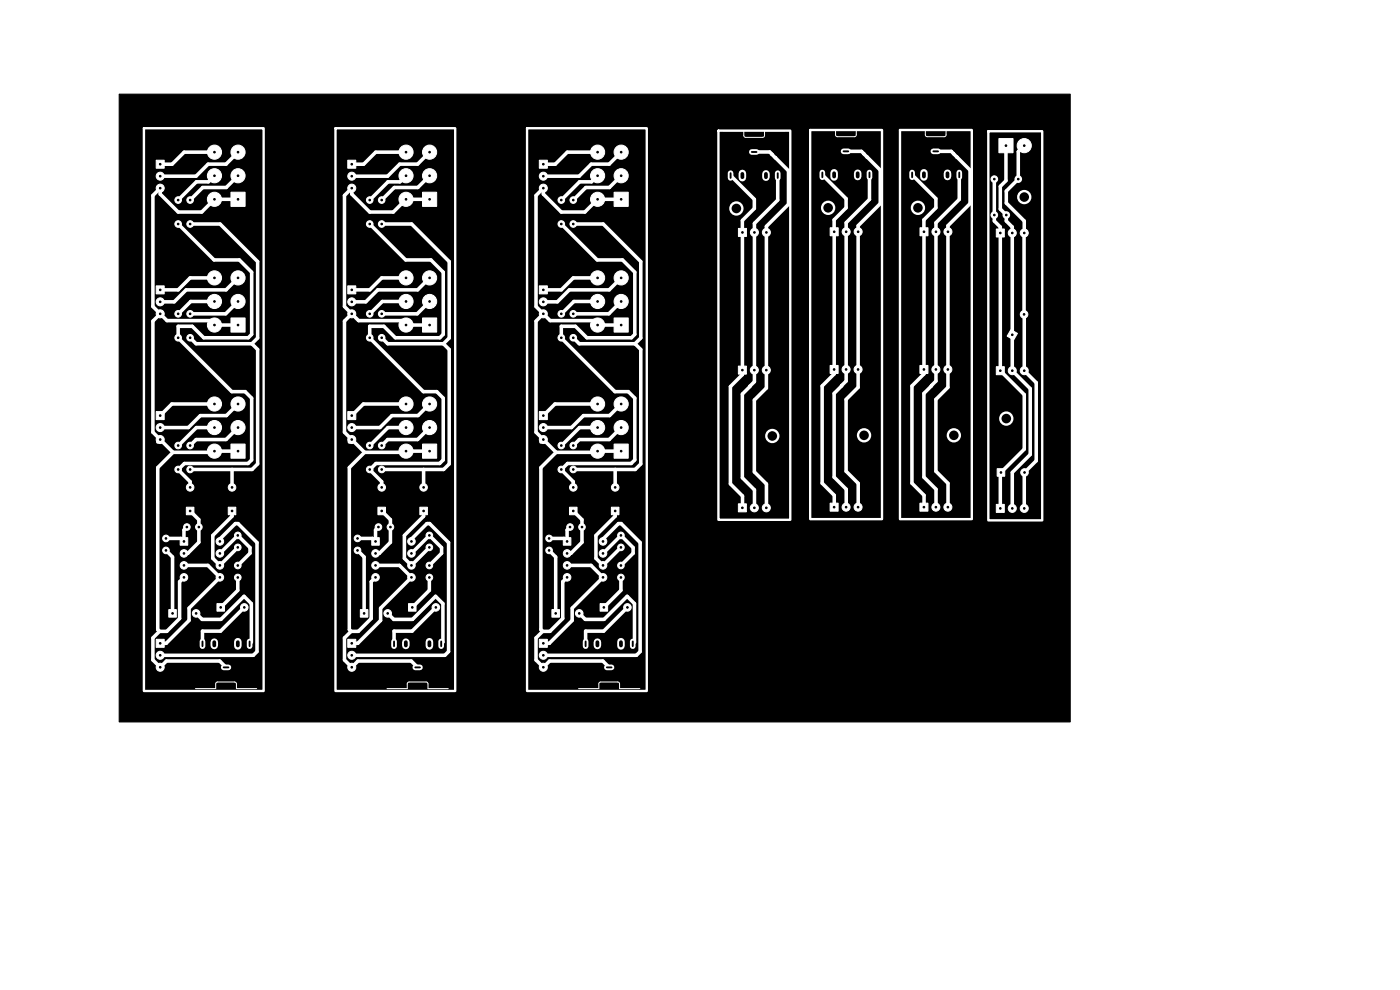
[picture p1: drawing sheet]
<svg xmlns="http://www.w3.org/2000/svg" width="297mm" height="210mm" viewBox="0 0 297 210" stroke-linecap="round" stroke-linejoin="round" font-family="sans-serif">
<g fill="#000" stroke="#000" stroke-width=".21">
<path d="M25.3 20h201.7v133.1h-201.7z"/>
<circle cx="34" cy="39.9" r=".17"/>
<circle cx="34" cy="37.4" r=".17"/>
<circle cx="34" cy="34.8" r=".17"/>
<circle cx="45.5" cy="37.3" r=".17"/>
<circle cx="45.5" cy="32.3" r=".17"/>
<circle cx="50.5" cy="32.3" r=".17"/>
<circle cx="50.5" cy="37.3" r=".17"/>
<circle cx="74.6" cy="37.4" r=".17"/>
<circle cx="74.6" cy="34.8" r=".17"/>
<circle cx="74.6" cy="39.9" r=".17"/>
<circle cx="86.1" cy="37.3" r=".17"/>
<circle cx="86.1" cy="32.3" r=".17"/>
<circle cx="91.1" cy="32.3" r=".17"/>
<circle cx="91.1" cy="37.3" r=".17"/>
<circle cx="115.3" cy="39.9" r=".17"/>
<circle cx="115.3" cy="34.8" r=".17"/>
<circle cx="115.3" cy="37.4" r=".17"/>
<circle cx="126.8" cy="37.3" r=".17"/>
<circle cx="126.8" cy="32.3" r=".17"/>
<circle cx="131.8" cy="37.3" r=".17"/>
<circle cx="131.8" cy="32.3" r=".17"/>
<circle cx="155" cy="32.2" r=".17"/>
<circle cx="155" cy="29.7" r=".17"/>
<circle cx="160" cy="37.2" r=".17"/>
<circle cx="165" cy="32.2" r=".17"/>
<circle cx="165" cy="29.7" r=".17"/>
<circle cx="174.5" cy="32.1" r=".17"/>
<circle cx="174.5" cy="29.6" r=".18"/>
<circle cx="179.5" cy="37.1" r=".17"/>
<circle cx="184.5" cy="32.1" r=".17"/>
<circle cx="184.5" cy="29.6" r=".18"/>
<circle cx="193.5" cy="32.1" r=".17"/>
<circle cx="193.5" cy="29.6" r=".18"/>
<circle cx="198.5" cy="37.1" r=".17"/>
<circle cx="203.5" cy="32.1" r=".17"/>
<circle cx="203.5" cy="29.6" r=".18"/>
<circle cx="210.9" cy="38" r=".18"/>
<circle cx="213.4" cy="30.9" r=".17"/>
<circle cx="216" cy="38" r=".18"/>
<circle cx="217.3" cy="30.9" r=".18"/>
<circle cx="37.8" cy="47.5" r=".17"/>
<circle cx="37.8" cy="42.4" r=".17"/>
<circle cx="40.3" cy="47.5" r=".17"/>
<circle cx="40.3" cy="42.4" r=".17"/>
<circle cx="45.5" cy="59" r=".17"/>
<circle cx="45.5" cy="42.3" r=".17"/>
<circle cx="50.5" cy="59" r=".17"/>
<circle cx="50.5" cy="42.3" r=".17"/>
<circle cx="78.4" cy="47.5" r=".17"/>
<circle cx="78.4" cy="42.4" r=".17"/>
<circle cx="81" cy="47.5" r=".17"/>
<circle cx="81" cy="42.4" r=".17"/>
<circle cx="86.1" cy="59" r=".17"/>
<circle cx="86.1" cy="42.3" r=".17"/>
<circle cx="91.1" cy="59" r=".17"/>
<circle cx="91.1" cy="42.3" r=".17"/>
<circle cx="119.1" cy="47.5" r=".17"/>
<circle cx="119.1" cy="42.4" r=".17"/>
<circle cx="121.6" cy="47.5" r=".17"/>
<circle cx="121.6" cy="42.4" r=".17"/>
<circle cx="126.8" cy="59" r=".17"/>
<circle cx="126.8" cy="42.3" r=".17"/>
<circle cx="131.8" cy="59" r=".17"/>
<circle cx="131.8" cy="42.3" r=".17"/>
<circle cx="157.5" cy="49.3" r=".18"/>
<circle cx="160" cy="49.3" r=".18"/>
<circle cx="162.6" cy="49.3" r=".18"/>
<circle cx="177" cy="49.2" r=".17"/>
<circle cx="179.5" cy="49.2" r=".17"/>
<circle cx="182" cy="49.2" r=".17"/>
<circle cx="196" cy="49.2" r=".17"/>
<circle cx="198.6" cy="49.2" r=".17"/>
<circle cx="201.1" cy="49.2" r=".17"/>
<circle cx="210.9" cy="45.6" r=".18"/>
<circle cx="212.2" cy="49.4" r=".18"/>
<circle cx="213.5" cy="45.6" r=".18"/>
<circle cx="214.7" cy="49.4" r=".18"/>
<circle cx="217.3" cy="49.4" r=".18"/>
<circle cx="34" cy="61.5" r=".17"/>
<circle cx="34" cy="66.6" r=".17"/>
<circle cx="34" cy="64" r=".17"/>
<circle cx="37.8" cy="66.6" r=".17"/>
<circle cx="37.8" cy="71.7" r=".17"/>
<circle cx="40.3" cy="66.6" r=".17"/>
<circle cx="40.3" cy="71.7" r=".17"/>
<circle cx="45.5" cy="64" r=".17"/>
<circle cx="45.5" cy="69" r=".17"/>
<circle cx="50.5" cy="64" r=".17"/>
<circle cx="50.5" cy="69" r=".17"/>
<circle cx="74.6" cy="64" r=".17"/>
<circle cx="74.6" cy="61.5" r=".17"/>
<circle cx="74.6" cy="66.6" r=".17"/>
<circle cx="78.4" cy="66.6" r=".17"/>
<circle cx="78.4" cy="71.7" r=".17"/>
<circle cx="81" cy="66.6" r=".17"/>
<circle cx="81" cy="71.7" r=".17"/>
<circle cx="86.1" cy="69" r=".17"/>
<circle cx="86.1" cy="64" r=".17"/>
<circle cx="91.1" cy="69" r=".17"/>
<circle cx="91.1" cy="64" r=".17"/>
<circle cx="115.3" cy="61.5" r=".17"/>
<circle cx="115.3" cy="64" r=".17"/>
<circle cx="115.3" cy="66.6" r=".17"/>
<circle cx="119.1" cy="66.6" r=".17"/>
<circle cx="119.1" cy="71.7" r=".17"/>
<circle cx="121.6" cy="71.7" r=".17"/>
<circle cx="121.6" cy="66.6" r=".17"/>
<circle cx="126.8" cy="64" r=".17"/>
<circle cx="126.8" cy="69" r=".17"/>
<circle cx="131.8" cy="64" r=".17"/>
<circle cx="131.8" cy="69" r=".17"/>
<circle cx="157.5" cy="78.5" r=".18"/>
<circle cx="160" cy="78.5" r=".18"/>
<circle cx="162.6" cy="78.5" r=".18"/>
<circle cx="177" cy="78.4" r=".17"/>
<circle cx="179.5" cy="78.4" r=".17"/>
<circle cx="182" cy="78.4" r=".17"/>
<circle cx="196" cy="78.4" r=".17"/>
<circle cx="198.5" cy="78.4" r=".17"/>
<circle cx="201.1" cy="78.4" r=".17"/>
<circle cx="212.2" cy="78.6" r=".18"/>
<circle cx="214.7" cy="78.6" r=".18"/>
<circle cx="214.7" cy="71" r=".18"/>
<circle cx="217.2" cy="66.7" r=".17"/>
<circle cx="217.3" cy="78.6" r=".18"/>
<circle cx="34" cy="88.2" r=".17"/>
<circle cx="34" cy="93.2" r=".17"/>
<circle cx="34" cy="90.7" r=".17"/>
<circle cx="37.8" cy="94.5" r=".17"/>
<circle cx="37.8" cy="99.6" r=".17"/>
<circle cx="40.3" cy="94.5" r=".17"/>
<circle cx="40.3" cy="99.6" r=".17"/>
<circle cx="45.5" cy="85.7" r=".17"/>
<circle cx="45.5" cy="95.7" r=".17"/>
<circle cx="45.5" cy="90.7" r=".17"/>
<circle cx="50.5" cy="95.7" r=".17"/>
<circle cx="50.5" cy="85.7" r=".17"/>
<circle cx="50.5" cy="90.7" r=".17"/>
<circle cx="74.6" cy="90.7" r=".17"/>
<circle cx="74.6" cy="88.2" r=".17"/>
<circle cx="74.6" cy="93.2" r=".17"/>
<circle cx="78.4" cy="94.5" r=".17"/>
<circle cx="78.4" cy="99.6" r=".17"/>
<circle cx="81" cy="94.5" r=".17"/>
<circle cx="81" cy="99.6" r=".17"/>
<circle cx="86.1" cy="90.7" r=".17"/>
<circle cx="86.1" cy="85.7" r=".17"/>
<circle cx="86.1" cy="95.7" r=".17"/>
<circle cx="91.1" cy="85.7" r=".17"/>
<circle cx="91.1" cy="90.7" r=".17"/>
<circle cx="91.1" cy="95.7" r=".17"/>
<circle cx="115.3" cy="88.2" r=".17"/>
<circle cx="115.3" cy="93.2" r=".17"/>
<circle cx="115.3" cy="90.7" r=".17"/>
<circle cx="119.1" cy="94.5" r=".17"/>
<circle cx="119.1" cy="99.6" r=".17"/>
<circle cx="121.6" cy="94.5" r=".17"/>
<circle cx="121.6" cy="99.6" r=".17"/>
<circle cx="126.8" cy="95.7" r=".17"/>
<circle cx="126.8" cy="85.7" r=".17"/>
<circle cx="126.8" cy="90.7" r=".17"/>
<circle cx="131.8" cy="85.7" r=".17"/>
<circle cx="131.8" cy="90.7" r=".17"/>
<circle cx="131.8" cy="95.7" r=".17"/>
<circle cx="35.2" cy="114.2" r=".17"/>
<circle cx="35.2" cy="116.8" r=".17"/>
<circle cx="39" cy="117.4" r=".17"/>
<circle cx="39" cy="114.9" r=".17"/>
<circle cx="39" cy="119.9" r=".17"/>
<circle cx="39.6" cy="111.8" r=".18"/>
<circle cx="40.3" cy="103.4" r=".17"/>
<circle cx="40.3" cy="108.4" r=".17"/>
<circle cx="42.2" cy="111.8" r=".18"/>
<circle cx="46.6" cy="117.4" r=".17"/>
<circle cx="46.6" cy="119.9" r=".17"/>
<circle cx="46.6" cy="114.9" r=".17"/>
<circle cx="49.2" cy="103.4" r=".17"/>
<circle cx="49.2" cy="108.4" r=".17"/>
<circle cx="50.4" cy="113.6" r=".17"/>
<circle cx="50.4" cy="116.1" r=".17"/>
<circle cx="50.4" cy="120" r=".18"/>
<circle cx="75.8" cy="116.8" r=".17"/>
<circle cx="75.8" cy="114.2" r=".17"/>
<circle cx="79.7" cy="117.4" r=".17"/>
<circle cx="79.7" cy="119.9" r=".17"/>
<circle cx="79.7" cy="114.9" r=".17"/>
<circle cx="80.3" cy="111.8" r=".18"/>
<circle cx="81" cy="108.4" r=".17"/>
<circle cx="81" cy="103.4" r=".17"/>
<circle cx="82.8" cy="111.8" r=".18"/>
<circle cx="87.3" cy="117.4" r=".17"/>
<circle cx="87.3" cy="114.9" r=".17"/>
<circle cx="87.3" cy="119.9" r=".17"/>
<circle cx="89.9" cy="108.4" r=".17"/>
<circle cx="89.9" cy="103.4" r=".17"/>
<circle cx="91.1" cy="116.1" r=".17"/>
<circle cx="91.1" cy="113.6" r=".17"/>
<circle cx="91.1" cy="120" r=".18"/>
<circle cx="116.5" cy="116.8" r=".17"/>
<circle cx="116.5" cy="114.2" r=".17"/>
<circle cx="120.3" cy="117.4" r=".17"/>
<circle cx="120.3" cy="114.9" r=".17"/>
<circle cx="120.3" cy="119.9" r=".17"/>
<circle cx="120.9" cy="111.8" r=".18"/>
<circle cx="121.6" cy="108.4" r=".17"/>
<circle cx="121.6" cy="103.4" r=".17"/>
<circle cx="123.5" cy="111.8" r=".18"/>
<circle cx="127.9" cy="119.9" r=".17"/>
<circle cx="127.9" cy="117.4" r=".17"/>
<circle cx="127.9" cy="114.9" r=".17"/>
<circle cx="130.5" cy="108.4" r=".17"/>
<circle cx="130.5" cy="103.4" r=".17"/>
<circle cx="131.7" cy="116.1" r=".17"/>
<circle cx="131.7" cy="113.6" r=".17"/>
<circle cx="131.7" cy="120" r=".18"/>
<circle cx="157.5" cy="107.7" r=".18"/>
<circle cx="160" cy="107.7" r=".18"/>
<circle cx="162.6" cy="107.7" r=".18"/>
<circle cx="177" cy="107.6" r=".17"/>
<circle cx="179.5" cy="107.6" r=".17"/>
<circle cx="182" cy="107.6" r=".17"/>
<circle cx="196" cy="107.6" r=".17"/>
<circle cx="198.5" cy="107.6" r=".17"/>
<circle cx="201.1" cy="107.6" r=".17"/>
<circle cx="212.2" cy="107.8" r=".18"/>
<circle cx="212.3" cy="100.2" r=".17"/>
<circle cx="214.7" cy="107.8" r=".18"/>
<circle cx="217.3" cy="107.8" r=".18"/>
<circle cx="217.3" cy="100.2" r=".17"/>
<circle cx="34" cy="139" r=".18"/>
<circle cx="34" cy="136.5" r=".18"/>
<circle cx="36.6" cy="130.1" r=".18"/>
<circle cx="39" cy="122.5" r=".17"/>
<circle cx="41.6" cy="130.1" r=".18"/>
<circle cx="46.6" cy="122.5" r=".17"/>
<circle cx="46.8" cy="128.8" r=".18"/>
<circle cx="48" cy="136.6" r=".17"/>
<circle cx="50.4" cy="122.5" r=".18"/>
<circle cx="51.8" cy="128.8" r=".18"/>
<circle cx="74.6" cy="139" r=".18"/>
<circle cx="74.6" cy="136.5" r=".18"/>
<circle cx="77.2" cy="130.1" r=".18"/>
<circle cx="79.7" cy="122.5" r=".17"/>
<circle cx="82.2" cy="130.1" r=".18"/>
<circle cx="87.3" cy="122.5" r=".17"/>
<circle cx="87.5" cy="128.8" r=".18"/>
<circle cx="88.6" cy="136.6" r=".17"/>
<circle cx="91.1" cy="122.5" r=".18"/>
<circle cx="92.5" cy="128.8" r=".18"/>
<circle cx="115.3" cy="139" r=".18"/>
<circle cx="115.3" cy="136.5" r=".18"/>
<circle cx="117.9" cy="130.1" r=".18"/>
<circle cx="120.3" cy="122.5" r=".17"/>
<circle cx="122.9" cy="130.1" r=".18"/>
<circle cx="127.9" cy="122.5" r=".17"/>
<circle cx="128.1" cy="128.8" r=".18"/>
<circle cx="129.2" cy="136.6" r=".17"/>
<circle cx="131.7" cy="122.5" r=".18"/>
<circle cx="133.1" cy="128.8" r=".18"/>
<circle cx="34" cy="141.5" r=".18"/>
<circle cx="43" cy="141.6" r=".17"/>
<circle cx="43" cy="144.1" r=".18"/>
<circle cx="53" cy="141.6" r=".17"/>
<circle cx="53" cy="144.1" r=".18"/>
<circle cx="74.6" cy="141.5" r=".18"/>
<circle cx="83.6" cy="141.6" r=".17"/>
<circle cx="83.6" cy="144.1" r=".18"/>
<circle cx="93.6" cy="141.6" r=".17"/>
<circle cx="93.6" cy="144.1" r=".18"/>
<circle cx="115.3" cy="141.5" r=".18"/>
<circle cx="124.2" cy="141.6" r=".17"/>
<circle cx="124.2" cy="144.1" r=".18"/>
<circle cx="134.2" cy="141.6" r=".17"/>
<circle cx="134.2" cy="144.1" r=".18"/>
</g>
<g fill="#fff" stroke="#fff" stroke-width=".21">
<path d="M195.2 106.7h1.7v1.7h-1.7z"/>
<path d="M195.2 77.5h1.7v1.7h-1.7z"/>
<path d="M195.2 48.3h1.7v1.7h-1.7z"/>
<path d="M176.1 106.7h1.7v1.7h-1.7z"/>
<path d="M176.1 77.5h1.7v1.7h-1.7z"/>
<path d="M176.1 48.3h1.7v1.7h-1.7z"/>
<path d="M129.7 107.6h1.6v1.6h-1.6z"/>
<path d="M120.8 107.6h1.6v1.6h-1.6z"/>
<path d="M114.4 60.6h1.7v1.7h-1.7z"/>
<path d="M119.5 114.1h1.6v1.6h-1.6z"/>
<path d="M114.4 87.3h1.7v1.7h-1.7z"/>
<path d="M130.3 40.8h3v3h-3z"/>
<path d="M114.4 34h1.7v1.7h-1.7z"/>
<path d="M130.3 67.4h3v3h-3z"/>
<path d="M130.3 94.2h3v3h-3z"/>
<path d="M127.3 128h1.6v1.6h-1.6z"/>
<path d="M114.4 135.6h1.7v1.7h-1.7z"/>
<path d="M117.1 129.3h1.6v1.6h-1.6z"/>
<path d="M89.1 107.6h1.6v1.6h-1.6z"/>
<path d="M80.2 107.6h1.6v1.6h-1.6z"/>
<path d="M73.8 60.6h1.7v1.7h-1.7z"/>
<path d="M78.9 114.1h1.6v1.6h-1.6z"/>
<path d="M73.8 87.3h1.7v1.7h-1.7z"/>
<path d="M89.6 40.8h3v3h-3z"/>
<path d="M73.8 34h1.7v1.7h-1.7z"/>
<path d="M89.6 67.4h3v3h-3z"/>
<path d="M89.6 94.2h3v3h-3z"/>
<path d="M86.7 128h1.6v1.6h-1.6z"/>
<path d="M73.8 135.6h1.7v1.7h-1.7z"/>
<path d="M76.4 129.3h1.6v1.6h-1.6z"/>
<path d="M211.4 107h1.7v1.7h-1.7z"/>
<path d="M156.7 48.5h1.7v1.7h-1.7z"/>
<path d="M156.6 77.7h1.7v1.7h-1.7z"/>
<path d="M211.5 99.4h1.6v1.6h-1.6z"/>
<path d="M214.5 69.9l1.3 .8-.8 1.4-1.3-.8z"/>
<path d="M49 40.8h3v3h-3z"/>
<path d="M33.1 87.3h1.7v1.7h-1.7z"/>
<path d="M38.2 114.1h1.6v1.6h-1.6z"/>
<path d="M33.1 60.6h1.7v1.7h-1.7z"/>
<path d="M211.4 77.8h1.7v1.7h-1.7z"/>
<path d="M39.5 107.6h1.6v1.6h-1.6z"/>
<path d="M211.4 48.6h1.7v1.7h-1.7z"/>
<path d="M33.1 135.6h1.7v1.7h-1.7z"/>
<path d="M33.1 34h1.7v1.7h-1.7z"/>
<path d="M35.8 129.3h1.6v1.6h-1.6z"/>
<path d="M46 128h1.6v1.6h-1.6z"/>
<path d="M49 94.2h3v3h-3z"/>
<path d="M156.6 106.9h1.7v1.7h-1.7z"/>
<path d="M48.4 107.6h1.6v1.6h-1.6z"/>
<path d="M211.9 29.4h3v3h-3z"/>
<path d="M49 67.4h3v3h-3z"/>
<circle cx="198.5" cy="107.6" r=".85"/>
<circle cx="201.1" cy="107.6" r=".85"/>
<circle cx="198.5" cy="78.4" r=".85"/>
<circle cx="201.1" cy="78.4" r=".85"/>
<circle cx="198.6" cy="49.2" r=".85"/>
<circle cx="201.1" cy="49.2" r=".85"/>
<circle cx="179.5" cy="107.6" r=".85"/>
<circle cx="182" cy="107.6" r=".85"/>
<circle cx="179.5" cy="78.4" r=".85"/>
<circle cx="182" cy="78.4" r=".85"/>
<circle cx="179.5" cy="49.2" r=".85"/>
<circle cx="182" cy="49.2" r=".85"/>
<circle cx="119.1" cy="94.5" r=".7"/>
<circle cx="119.1" cy="99.6" r=".7"/>
<circle cx="130.5" cy="103.4" r=".8"/>
<circle cx="123.5" cy="111.8" r=".7"/>
<circle cx="120.9" cy="111.8" r=".7"/>
<circle cx="121.6" cy="103.4" r=".8"/>
<circle cx="115.3" cy="64" r=".85"/>
<circle cx="115.3" cy="66.6" r=".85"/>
<circle cx="120.3" cy="117.4" r=".8"/>
<circle cx="120.3" cy="119.9" r=".8"/>
<circle cx="120.3" cy="122.5" r=".8"/>
<circle cx="127.9" cy="122.5" r=".8"/>
<circle cx="127.9" cy="119.9" r=".8"/>
<circle cx="127.9" cy="117.4" r=".8"/>
<circle cx="127.9" cy="114.9" r=".8"/>
<circle cx="119.1" cy="66.6" r=".7"/>
<circle cx="119.1" cy="71.6" r=".7"/>
<circle cx="115.3" cy="90.7" r=".85"/>
<circle cx="115.3" cy="93.2" r=".85"/>
<circle cx="131.8" cy="37.3" r="1.5"/>
<circle cx="131.8" cy="32.3" r="1.5"/>
<circle cx="126.8" cy="42.3" r="1.5"/>
<circle cx="126.8" cy="37.3" r="1.5"/>
<circle cx="126.8" cy="32.3" r="1.5"/>
<circle cx="121.6" cy="94.5" r=".7"/>
<circle cx="121.6" cy="99.6" r=".7"/>
<circle cx="115.3" cy="37.4" r=".85"/>
<circle cx="115.3" cy="39.9" r=".85"/>
<circle cx="121.6" cy="42.4" r=".7"/>
<circle cx="121.6" cy="47.5" r=".7"/>
<circle cx="131.8" cy="63.9" r="1.5"/>
<circle cx="131.8" cy="58.9" r="1.5"/>
<circle cx="126.8" cy="68.9" r="1.5"/>
<circle cx="126.8" cy="63.9" r="1.5"/>
<circle cx="126.8" cy="58.9" r="1.5"/>
<circle cx="131.7" cy="120" r=".7"/>
<circle cx="131.7" cy="122.5" r=".7"/>
<circle cx="131.8" cy="90.7" r="1.5"/>
<circle cx="131.8" cy="85.7" r="1.5"/>
<circle cx="126.8" cy="95.7" r="1.5"/>
<circle cx="126.8" cy="90.7" r="1.5"/>
<circle cx="126.8" cy="85.7" r="1.5"/>
<circle cx="131.7" cy="116.1" r=".7"/>
<circle cx="131.7" cy="113.6" r=".7"/>
<circle cx="133.1" cy="128.8" r=".8"/>
<circle cx="115.3" cy="139" r=".85"/>
<circle cx="115.3" cy="141.5" r=".85"/>
<circle cx="116.5" cy="114.2" r=".7"/>
<circle cx="116.5" cy="116.8" r=".7"/>
<circle cx="122.9" cy="130.1" r=".8"/>
<circle cx="121.6" cy="66.6" r=".7"/>
<circle cx="121.6" cy="71.6" r=".7"/>
<circle cx="119.1" cy="42.4" r=".7"/>
<circle cx="119.1" cy="47.5" r=".7"/>
<circle cx="78.4" cy="94.5" r=".7"/>
<circle cx="78.4" cy="99.6" r=".7"/>
<circle cx="89.9" cy="103.4" r=".8"/>
<circle cx="82.8" cy="111.8" r=".7"/>
<circle cx="80.3" cy="111.8" r=".7"/>
<circle cx="81" cy="103.4" r=".8"/>
<circle cx="74.6" cy="64" r=".85"/>
<circle cx="74.6" cy="66.6" r=".85"/>
<circle cx="79.7" cy="117.4" r=".8"/>
<circle cx="79.7" cy="119.9" r=".8"/>
<circle cx="79.7" cy="122.5" r=".8"/>
<circle cx="87.3" cy="122.5" r=".8"/>
<circle cx="87.3" cy="119.9" r=".8"/>
<circle cx="87.3" cy="117.4" r=".8"/>
<circle cx="87.3" cy="114.9" r=".8"/>
<circle cx="78.4" cy="66.6" r=".7"/>
<circle cx="78.4" cy="71.6" r=".7"/>
<circle cx="74.6" cy="90.7" r=".85"/>
<circle cx="74.6" cy="93.2" r=".85"/>
<circle cx="91.1" cy="37.3" r="1.5"/>
<circle cx="91.1" cy="32.3" r="1.5"/>
<circle cx="86.1" cy="42.3" r="1.5"/>
<circle cx="86.1" cy="37.3" r="1.5"/>
<circle cx="86.1" cy="32.3" r="1.5"/>
<circle cx="81" cy="94.5" r=".7"/>
<circle cx="81" cy="99.6" r=".7"/>
<circle cx="74.6" cy="37.4" r=".85"/>
<circle cx="74.6" cy="39.9" r=".85"/>
<circle cx="81" cy="42.4" r=".7"/>
<circle cx="81" cy="47.5" r=".7"/>
<circle cx="91.1" cy="63.9" r="1.5"/>
<circle cx="91.1" cy="58.9" r="1.5"/>
<circle cx="86.1" cy="68.9" r="1.5"/>
<circle cx="86.1" cy="63.9" r="1.5"/>
<circle cx="86.1" cy="58.9" r="1.5"/>
<circle cx="91.1" cy="120" r=".7"/>
<circle cx="91.1" cy="122.5" r=".7"/>
<circle cx="91.1" cy="90.7" r="1.5"/>
<circle cx="91.1" cy="85.7" r="1.5"/>
<circle cx="86.1" cy="95.7" r="1.5"/>
<circle cx="86.1" cy="90.7" r="1.5"/>
<circle cx="86.1" cy="85.7" r="1.5"/>
<circle cx="91.1" cy="116.1" r=".7"/>
<circle cx="91.1" cy="113.6" r=".7"/>
<circle cx="92.5" cy="128.8" r=".8"/>
<circle cx="74.6" cy="139" r=".85"/>
<circle cx="74.6" cy="141.5" r=".85"/>
<circle cx="75.8" cy="114.2" r=".7"/>
<circle cx="75.8" cy="116.8" r=".7"/>
<circle cx="82.2" cy="130.1" r=".8"/>
<circle cx="81" cy="66.6" r=".7"/>
<circle cx="81" cy="71.6" r=".7"/>
<circle cx="78.4" cy="42.4" r=".7"/>
<circle cx="78.4" cy="47.5" r=".7"/>
<circle cx="214.7" cy="107.8" r=".85"/>
<circle cx="217.3" cy="107.8" r=".85"/>
<circle cx="160" cy="49.3" r=".85"/>
<circle cx="162.6" cy="49.3" r=".85"/>
<circle cx="160" cy="78.5" r=".85"/>
<circle cx="162.6" cy="78.5" r=".85"/>
<circle cx="217.3" cy="100.2" r=".8"/>
<circle cx="217.2" cy="66.7" r=".8"/>
<circle cx="40.3" cy="99.6" r=".7"/>
<circle cx="40.3" cy="94.5" r=".7"/>
<circle cx="210.9" cy="45.6" r=".7"/>
<circle cx="213.5" cy="45.6" r=".7"/>
<circle cx="45.5" cy="32.3" r="1.5"/>
<circle cx="45.5" cy="37.3" r="1.5"/>
<circle cx="45.5" cy="42.3" r="1.5"/>
<circle cx="50.5" cy="32.3" r="1.5"/>
<circle cx="50.5" cy="37.3" r="1.5"/>
<circle cx="34" cy="93.2" r=".85"/>
<circle cx="34" cy="90.7" r=".85"/>
<circle cx="37.8" cy="71.6" r=".7"/>
<circle cx="37.8" cy="66.6" r=".7"/>
<circle cx="46.6" cy="114.9" r=".8"/>
<circle cx="46.6" cy="117.4" r=".8"/>
<circle cx="46.6" cy="119.9" r=".8"/>
<circle cx="46.6" cy="122.5" r=".8"/>
<circle cx="39" cy="122.5" r=".8"/>
<circle cx="39" cy="119.9" r=".8"/>
<circle cx="39" cy="117.4" r=".8"/>
<circle cx="34" cy="66.6" r=".85"/>
<circle cx="34" cy="64" r=".85"/>
<circle cx="37.8" cy="99.6" r=".7"/>
<circle cx="37.8" cy="94.5" r=".7"/>
<circle cx="214.7" cy="78.6" r=".85"/>
<circle cx="217.3" cy="78.6" r=".85"/>
<circle cx="40.3" cy="103.4" r=".8"/>
<circle cx="214.7" cy="49.4" r=".85"/>
<circle cx="217.3" cy="49.4" r=".85"/>
<circle cx="34" cy="141.5" r=".85"/>
<circle cx="34" cy="139" r=".85"/>
<circle cx="35.2" cy="116.8" r=".7"/>
<circle cx="35.2" cy="114.2" r=".7"/>
<circle cx="34" cy="39.9" r=".85"/>
<circle cx="34" cy="37.4" r=".85"/>
<circle cx="37.8" cy="47.5" r=".7"/>
<circle cx="37.8" cy="42.4" r=".7"/>
<circle cx="40.3" cy="71.6" r=".7"/>
<circle cx="40.3" cy="66.6" r=".7"/>
<circle cx="41.6" cy="130.1" r=".8"/>
<circle cx="51.8" cy="128.8" r=".8"/>
<circle cx="50.4" cy="113.6" r=".7"/>
<circle cx="50.4" cy="116.1" r=".7"/>
<circle cx="45.5" cy="85.7" r="1.5"/>
<circle cx="45.5" cy="90.7" r="1.5"/>
<circle cx="45.5" cy="95.7" r="1.5"/>
<circle cx="50.5" cy="85.7" r="1.5"/>
<circle cx="50.5" cy="90.7" r="1.5"/>
<circle cx="160" cy="107.7" r=".85"/>
<circle cx="162.6" cy="107.7" r=".85"/>
<circle cx="39.6" cy="111.8" r=".7"/>
<circle cx="42.2" cy="111.8" r=".7"/>
<circle cx="49.2" cy="103.4" r=".8"/>
<circle cx="217.3" cy="30.9" r="1.5"/>
<circle cx="50.4" cy="122.5" r=".7"/>
<circle cx="50.4" cy="120" r=".7"/>
<circle cx="216" cy="38" r=".7"/>
<circle cx="210.9" cy="38" r=".7"/>
<circle cx="45.5" cy="58.9" r="1.5"/>
<circle cx="45.5" cy="63.9" r="1.5"/>
<circle cx="45.5" cy="68.9" r="1.5"/>
<circle cx="50.5" cy="58.9" r="1.5"/>
<circle cx="50.5" cy="63.9" r="1.5"/>
<circle cx="40.3" cy="47.5" r=".7"/>
<circle cx="40.3" cy="42.4" r=".7"/>
</g>
<g fill="none" stroke="#fff" stroke-width="1.2">
<path d="M155 36.7v1M159.5 32.2h1M165 36.7v1M174.5 36.6v1M179 32.1h1M184.5 36.6v1M193.5 36.6v1M198 32.1h1M203.5 36.6v1M43 136.1v1M53 136.1v1M83.6 136.1v1"/>
<path d="M93.6 136.1v1M124.2 136.1v1M134.2 136.1v1M47.5 141.6h1M88.1 141.6h1M128.7 141.6h1"/>
</g>
<path d="M157.5 36.8v.9M162.5 36.9v.7M177 36.6v1M182 36.8v.7M196 36.6v1M201 36.8v.7M45.5 136.2v.7M50.5 136.1v.9M86.1 136.2v.7M91.1 136.1v.9M126.7 136.2v.7M131.7 136.1v.9" fill="none" stroke="#fff" stroke-width="1.6"/>
<g fill="none" stroke="#fff" stroke-width=".75">
<path d="M45.5 37.3l-1.3 1.3h-2.5l-3.9 3.8M45.5 32.3h-6.4l-2.6 2.5h-2.5M50.5 37.3l-2.5 2.5h-5l-2.7 2.6M50.5 32.3l-2.5 2.5h-3.9l-2.5 2.6h-7.6M86.1 37.3l-1.3 1.3h-2.5l-3.9 3.8M86.1 32.3h-6.4l-2.5 2.5h-2.6M91.1 37.3l-2.5 2.5h-5l-2.6 2.6M91.1 32.3l-2.5 2.5h-3.8l-2.6 2.6h-7.6M126.8 37.3l-1.3 1.3h-2.6l-3.8 3.8M126.8 32.3h-6.5l-2.5 2.5h-2.5M131.8 32.3l-2.6 2.5h-3.8l-2.5 2.6h-7.6M131.8 37.3l-2.5 2.5h-5l-2.7 2.6"/>
<path d="M154.9 37.3l5.1 5v1.9l-2.5 2.6v32.7l-2.6 2.5v20.6l2.6 2.6v1.9M160 32.2h3.3l.5 .5M163.8 32.7l3.5 3.5v7.1l-4.7 4.7v34.3l-2.6 2.6v15.2l2.6 2.6v4.4M163.8 32.7h.1M164.5 33.5h.1M165 37.2v5.2l-5 5v33.6l-2.5 2.6v17.8l2.6 2.5-.1 3.2M174.5 37.1l5 5v2l-2.5 2.5v32.7l-2.6 2.6v20.6l2.6 2.6v1.8M174.5 37.1h-.1M179.5 32.1h3.2l4 4v7.1l-4.7 4.7v34.3l-2.5 2.5v15.3l2.6 2.5v4.4M183.9 33.3h.1M184.5 37.1v5.2l-5 4.9v33.6l-2.5 2.7v17.7l2.5 2.6v3.1M193.5 37.1l5 5v2l-2.5 2.5v32.7l-2.5 2.6v20.6l2.5 2.6v1.8"/>
<path d="M198.5 32.1h3.3l4 4v7.1l-4.7 4.7v34.3l-2.6 2.5v15.3l2.6 2.5v4.4M202.3 32.6h.1M203 33.3h.1M203.5 37.1v5.2l-4.9 4.9v33.6l-2.6 2.7v17.7l2.6 2.6v3.1M210.9 38v8.9l1.3 1.3v30.4l5.1 5.1v11.6l-5.1 5.1v7.4M213.4 30.9v7.4l-1.2 1.2v4.8l1.3 1.3v1.3l1.2 1.3v30.4l3.9 3.8v14l-3.9 3.8v7.6M217.3 30.9l-1.3 1.3v5.8l-2.5 2.5v2.6l3.8 3.8v31.7l2.5 2.6v16.5l-2.5 2.6v7.5M37.8 47.5l7.6 7.6h5.4l2.6 2.6v13.2l-.7 .8h-9.5l-2.4-2.5h-3v2.5l11.4 11.4h2.8l1.4 1.4v13.1l-.8 .7h-13.5l-1.3 1.3 2.5 2.6v1.2M40.3 47.5h6.4l8 8v16.2l-1.3 1.2M45.5 59h-5.2l-2.5 2.5h-3.8M50.5 59l-2.5 2.5h-8.5l-2.5 2.5h-3M50.5 42.3h-5l-2.7 2.7h-5l-3.8-3.8v-1.3l-1.6 1.6v23.5l3 3h9.2l.9 1h5"/>
<path d="M78.4 47.5l7.7 7.6h5.3l2.6 2.6v13.2l-.7 .8h-9.4l-2.5-2.5h-3v2.5l11.4 11.4h2.9l1.3 1.4v13.1l-.7 .7h-13.5l-1.4 1.3 2.6 2.6v1.2M81 47.5h6.3l8 8v16.2l-1.2 1.2M86.1 59h-5.1l-2.6 2.5h-3.8M91.1 59l-2.5 2.5h-8.5l-2.5 2.5h-3M91.1 42.3h-5l-2.7 2.7h-5l-3.8-3.8v-1.3l-1.5 1.6v23.5l3 3h9.1l.9 1h5M119.1 47.5l7.6 7.6h5.4l2.6 2.6v13.2l-.7 .8h-9.5l-2.4-2.5h-3v2.5l11.4 11.4h2.8l1.4 1.4v13.1l-.8 .7h-13.5l-1.3 1.3 2.5 2.6v1.2M121.6 47.5h6.4l7.9 8v16.2l-1.2 1.2M126.8 59h-5.2l-2.5 2.5h-3.8M131.8 59l-2.6 2.5h-8.4l-2.6 2.5h-2.9M131.8 42.3h-5l-2.7 2.7h-5l-3.8-3.8v-1.3l-1.6 1.6v23.5l3 3h9.1l1 1h5M196 48.5h.1M34 66.6l-1.6 1.5v23.6l4.3 4.3"/>
<path d="M40.3 71.7l1.3 1.2h11.8M45.5 64h-5l-2.7 2.6M50.5 64l-2.6 2.6h-7.6M53.4 72.9l1.3 1.2v24.3l-1.2 1.2h-13.2M74.6 66.6l-1.5 1.5v23.6l4.2 4.3M81 71.7l1.2 1.2h11.9M86.1 64h-5l-2.7 2.6M91.1 64l-2.6 2.6h-7.5M94.1 72.9l1.2 1.2v24.3l-1.2 1.2h-13.1M115.3 66.6l-1.6 1.5v23.6l4.3 4.3M121.6 71.7l1.3 1.2h11.8M126.8 64h-5.1l-2.6 2.6"/>
<path d="M131.8 64l-2.6 2.6h-7.6M134.7 72.9l1.2 1.2v24.3l-1.1 1.2h-13.2M34 93.2l-.5 .6M36.7 96l-3.2 3.2v34.4l.3 .3M45.5 85.7h-9.1l-2.4 2.5M45.5 90.7h-3.8l-3.9 3.9M49.2 99.6v3.8M50.5 85.7l-2.5 2.5h-5.5l-2.5 2.5h-6M50.5 90.7l-2.5 2.5h-6.4l-1.3 1.3M50.5 95.7h-5l-.3 .3h-8.5M74.6 93.2l-.5 .6M77.3 96l-3.2 3.2v34.4l.4 .3"/>
<path d="M86.1 85.7h-9l-2.5 2.5M86.1 90.7h-3.8l-3.9 3.9M89.9 99.6v3.8M91.1 85.7l-2.4 2.5h-5.6l-2.5 2.5h-6M91.1 90.7l-2.5 2.5h-6.4l-1.2 1.3M91.1 95.7h-5l-.2 .3h-8.6M115.3 93.2l-.6 .6M118 96l-3.3 3.2v34.4l.4 .3M126.8 85.7h-9.1l-2.4 2.5M126.8 90.7h-3.9l-3.8 3.9M130.5 99.6v3.8M131.8 85.7l-2.5 2.5h-5.5l-2.6 2.5h-5.9"/>
<path d="M131.8 90.7l-2.6 2.5h-6.3l-1.3 1.3M131.8 95.7h-5l-.3 .3h-8.5M159.1 81.9v.1M35.2 116.8l1.4 1.4v11.9M39 119.9h5.1l2.5 2.6-6.5 6.5v2.6l-4.8 4.9h-1.3M39.6 111.8l-.6 .6v2.5l-.6-.7h-3.2M40.3 108.4l1.9 1.8v4.8l-2.4 2.4h-.8M46.6 114.9v-.5l3.3-3.3h.6l4 4v23.1l-.8 .8h-19.7M46.6 117.4l3.8-3.8 2.6 2.6v1.2l-2.6 2.6M49.2 108.4v1.1l-4.1 4.1v4.8l1.5 1.5 3.8-3.8M75.8 116.8l1.4 1.4v11.9M79.7 119.9h5l2.6 2.6-6.6 6.5v2.6l-4.8 4.9h-1.3"/>
<path d="M80.3 111.8l-.6 .6v2.5l-.7-.7h-3.2M81 108.4l1.8 1.8v4.8l-2.3 2.4h-.8M87.3 114.9v-.5l3.3-3.3h.5l4.1 4v23.1l-.8 .8h-19.8M87.3 117.4l3.8-3.8 2.6 2.6v1.2l-2.6 2.6M89.9 108.4v1.1l-4.1 4.1v4.8l1.5 1.5 3.8-3.8M116.5 116.8l1.4 1.4v11.9M120.3 119.9h5.1l2.5 2.6-6.5 6.5v2.6l-4.9 4.9h-1.2M120.9 111.8l-.6 .6v2.5l-.6-.7h-3.2M121.6 108.4l1.9 1.8v4.8l-2.4 2.4h-.8M127.9 114.9v-.5l3.3-3.3h.6l4 4v23.1l-.8 .8h-19.7M127.9 117.4l3.8-3.8 2.6 2.6v1.2l-2.6 2.6M130.5 108.4v1.1l-4.1 4.1v4.8l1.5 1.5 3.8-3.8"/>
<path d="M177 106.9h.1M179.5 106.9h.1M182 106.9h.1M196 106.9h.1M198.6 106.9h.1M201.1 106.9h.1M33.8 133.9l-1.4 1.4v4.7l1.6 1.5 1.3-1.3h11.3l1.4 1.4M39 122.5l-.9 .9v7.8l-2.7 2.7h-1.6M41.6 130.1l1.3 1.3h4l4.9-4.9 1.5 1.5v8.2l-.3 .4M50.4 122.5v2.7l-3.6 3.6M51.8 128.8l-5 5.1h-3.8v2.7M74.5 133.9l-1.4 1.4v4.7l1.5 1.5 1.4-1.3h11.2l1.4 1.4"/>
<path d="M79.7 122.5l-1 .9v7.8l-2.7 2.7h-1.5M82.2 130.1l1.3 1.3h4l4.9-4.9 1.6 1.5v8.2l-.4 .4M91.1 122.5v2.7l-3.6 3.6M92.5 128.8l-5.1 5.1h-3.8v2.7M115.1 133.9l-1.4 1.4v4.7l1.6 1.5 1.3-1.3h11.3l1.3 1.4M120.3 122.5l-.9 .9v7.8l-2.7 2.7h-1.6M122.9 130.1l1.3 1.3h4l4.8-4.9 1.6 1.5v8.2l-.4 .4M131.7 122.5v2.7l-3.6 3.6M133.1 128.8l-5 5.1h-3.9v2.7"/>
</g>
<g fill="none" stroke="#000" stroke-width=".4">
<path d="M155 36.7v1M159.5 32.2h1M165 36.7v1M174.5 36.6v1M179 32.1h1M184.5 36.6v1M193.5 36.6v1M198 32.1h1M203.5 36.6v1M43 136.1v1M53 136.1v1M83.6 136.1v1"/>
<path d="M93.6 136.1v1M124.2 136.1v1M134.2 136.1v1M47.5 141.6h1M88.1 141.6h1M128.7 141.6h1"/>
</g>
<path d="M157.5 36.9v.7M162.5 36.9v.7M177 36.8v.7M182 36.8v.7M196 36.8v.7M201 36.8v.7M45.5 136.2v.7M50.5 136.2v.7M86.1 136.2v.7M91.1 136.2v.7M126.7 136.2v.7M131.7 136.2v.7" fill="none" stroke="#000" stroke-width=".8"/>
<g fill="none" stroke="#fff" stroke-width=".5">
<path d="M30.5 27.2h25.4v119.4h-25.4zM71.2 27.2h25.4v119.4h-25.4zM111.8 27.2h25.4v119.4h-25.4zM152.4 27.7h15.2v82.6h-15.2zM171.9 27.6h15.2v82.5h-15.2zM190.9 27.6h15.3v82.5h-15.3zM209.7 27.8h11.4v82.6h-11.4z"/>
<circle cx="156.2" cy="44.2" r="1.27"/>
<circle cx="175.7" cy="44.1" r="1.27"/>
<circle cx="194.7" cy="44.1" r="1.27"/>
<circle cx="217.3" cy="41.8" r="1.27"/>
<circle cx="163.8" cy="92.5" r="1.27"/>
<circle cx="183.3" cy="92.3" r="1.27"/>
<circle cx="202.4" cy="92.3" r="1.27"/>
<circle cx="213.5" cy="88.8" r="1.27"/>
</g>
<path d="M153.5 27.7h4.3v1.2l.4 .2h3.7l.3-.2v-1.2h4.3M173 27.6h4.3v1.1l.4 .3h3.7l.2-.3 .1-1.1h4.3M192 27.6h4.3v1.1l.4 .3h3.7l.3-.3v-1.1h4.3M41.5 146.1h4.3v-1.2l.4-.2h3.7l.2 .2 .1 1.2h4.3M82.1 146.1h4.3v-1.2l.4-.2h3.7l.3 .2v1.2h4.3M122.7 146.1h4.3l.1-1.2 .3-.2h3.8l.2 .2v1.2h4.3" fill="none" stroke="#fff" stroke-width=".21"/>
</svg>
